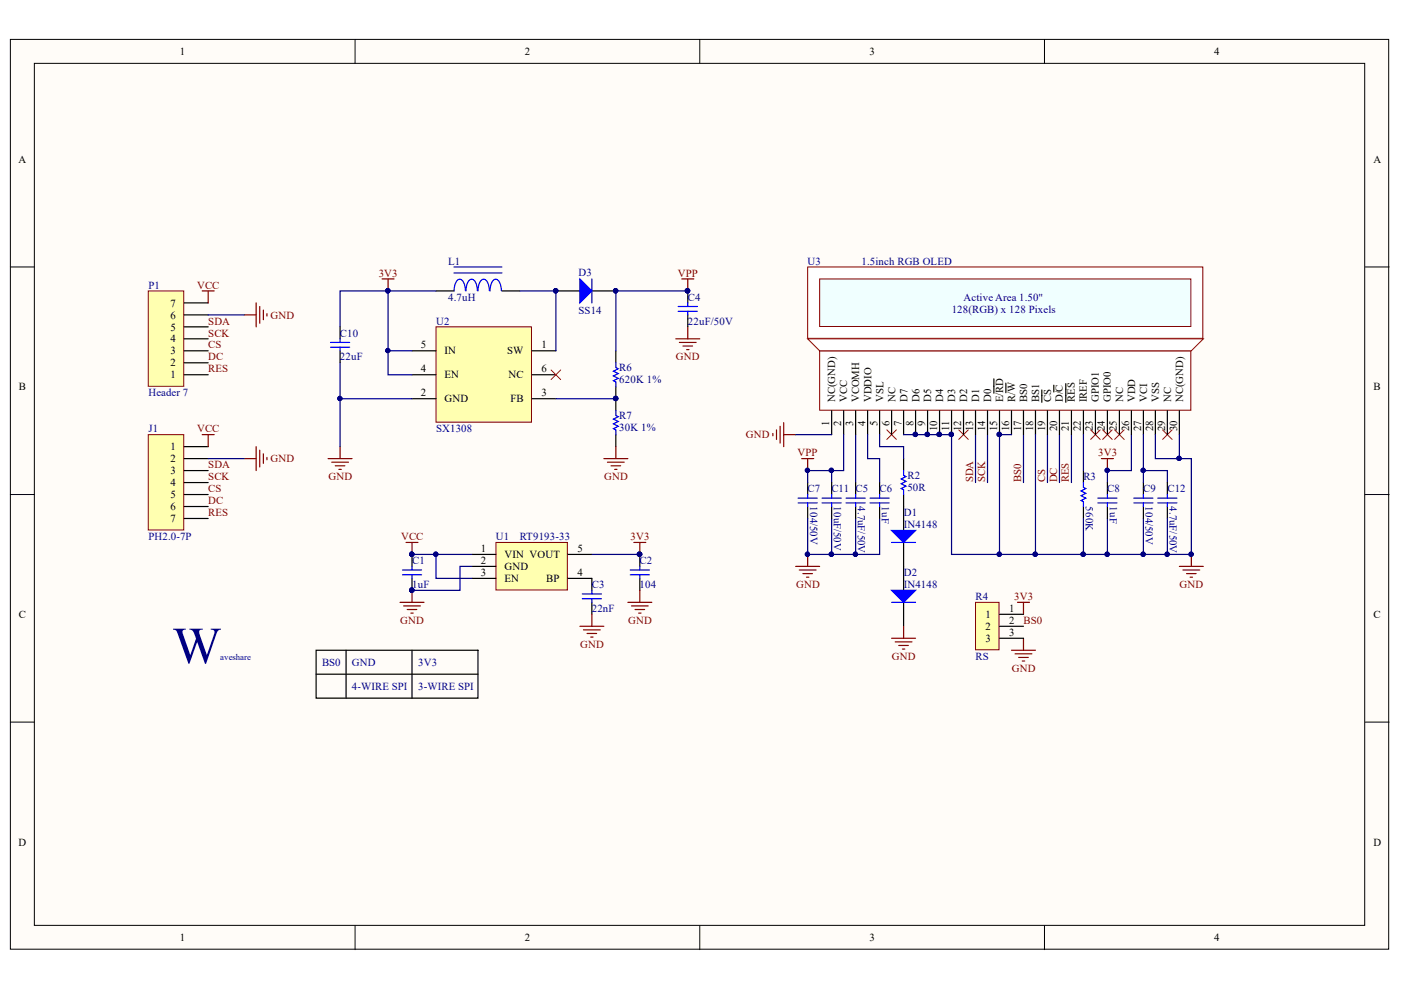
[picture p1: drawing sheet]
<svg xmlns="http://www.w3.org/2000/svg" width="297mm" height="210mm" viewBox="0 0 297 210" stroke-linecap="round" stroke-linejoin="round" font-family="sans-serif">
<defs><g id="words">
<text font-size="11" fill="#000080" x="36.5" y="140.6">W</text>
<g font-size="2.3">
<text x="38.2" y="11.7">1</text>
<text x="111.2" y="11.7">2</text>
<text x="184.3" y="11.7">3</text>
<text x="257.4" y="11.7">4</text>
<text x="3.9" y="34.5">A</text>
<text x="291.2" y="34.5">A</text>
<text x="36.1" y="65">7</text>
<text x="36.1" y="70.1">5</text>
<text x="36.1" y="67.5">6</text>
<text x="36.1" y="77.7">2</text>
<text x="36.1" y="75.2">3</text>
<text x="36.1" y="72.6">4</text>
<text x="89.3" y="73.9">5</text>
<text x="94.2" y="75.2">IN</text>
<text x="107.5" y="75.2">SW</text>
<text x="114.8" y="73.9">1</text>
<text x="4" y="82.8">B</text>
<text x="36.1" y="80.2">1</text>
<text x="89.3" y="79">4</text>
<text x="94.2" y="80.2">EN</text>
<text x="107.8" y="80.2">NC</text>
<text x="114.8" y="79">6</text>
<text x="291.2" y="82.8">B</text>
<text x="89.3" y="84">2</text>
<text x="94.2" y="85.3">GND</text>
<text x="108.2" y="85.3">FB</text>
<text x="114.8" y="84">3</text>
<text x="177.1" y="85.3" transform="rotate(-90 177.1 85.3)">NC(GND)</text>
<text x="179.6" y="85.3" transform="rotate(-90 179.6 85.3)">VCC</text>
<text x="182.1" y="85.3" transform="rotate(-90 182.1 85.3)">VCOMH</text>
<text x="184.8" y="85.3" transform="rotate(-90 184.8 85.3)">VDDIO</text>
<text x="187.3" y="85.3" transform="rotate(-90 187.3 85.3)">VSL</text>
<text x="189.8" y="85.3" transform="rotate(-90 189.8 85.3)">NC</text>
<text x="192.4" y="85.3" transform="rotate(-90 192.4 85.3)">D7</text>
<text x="194.9" y="85.3" transform="rotate(-90 194.9 85.3)">D6</text>
<text x="197.5" y="85.3" transform="rotate(-90 197.5 85.3)">D5</text>
<text x="200" y="85.3" transform="rotate(-90 200 85.3)">D4</text>
<text x="202.5" y="85.3" transform="rotate(-90 202.5 85.3)">D3</text>
<text x="205.1" y="85.3" transform="rotate(-90 205.1 85.3)">D2</text>
<text x="207.6" y="85.3" transform="rotate(-90 207.6 85.3)">D1</text>
<text x="210.1" y="85.3" transform="rotate(-90 210.1 85.3)">D0</text>
<text x="212.7" y="85.3" transform="rotate(-90 212.7 85.3)">E/RD</text>
<text x="215.2" y="85.3" transform="rotate(-90 215.2 85.3)">R/W</text>
<text x="217.8" y="85.3" transform="rotate(-90 217.8 85.3)">BS0</text>
<text x="220.3" y="85.3" transform="rotate(-90 220.3 85.3)">BS1</text>
<text x="222.8" y="85.3" transform="rotate(-90 222.8 85.3)">CS</text>
<text x="225.4" y="85.3" transform="rotate(-90 225.4 85.3)">D/C</text>
<text x="227.9" y="85.3" transform="rotate(-90 227.9 85.3)">RES</text>
<text x="230.5" y="85.3" transform="rotate(-90 230.5 85.3)">IREF</text>
<text x="233" y="85.3" transform="rotate(-90 233 85.3)">GPIO1</text>
<text x="235.5" y="85.3" transform="rotate(-90 235.5 85.3)">GPIO0</text>
<text x="238.1" y="85.3" transform="rotate(-90 238.1 85.3)">NC</text>
<text x="240.7" y="85.3" transform="rotate(-90 240.7 85.3)">VDD</text>
<text x="243.2" y="85.3" transform="rotate(-90 243.2 85.3)">VCI</text>
<text x="245.8" y="85.3" transform="rotate(-90 245.8 85.3)">VSS</text>
<text x="248.3" y="85.3" transform="rotate(-90 248.3 85.3)">NC</text>
<text x="250.8" y="85.3" transform="rotate(-90 250.8 85.3)">NC(GND)</text>
<text x="36.1" y="95.4">1</text>
<text x="175.8" y="90.3" transform="rotate(-90 175.8 90.3)">1</text>
<text x="178.3" y="90.3" transform="rotate(-90 178.3 90.3)">2</text>
<text x="180.9" y="90.3" transform="rotate(-90 180.9 90.3)">3</text>
<text x="183.5" y="90.3" transform="rotate(-90 183.5 90.3)">4</text>
<text x="186" y="90.3" transform="rotate(-90 186 90.3)">5</text>
<text x="188.6" y="90.3" transform="rotate(-90 188.6 90.3)">6</text>
<text x="191.1" y="90.3" transform="rotate(-90 191.1 90.3)">7</text>
<text x="193.7" y="90.3" transform="rotate(-90 193.7 90.3)">8</text>
<text x="196.2" y="90.3" transform="rotate(-90 196.2 90.3)">9</text>
<text x="198.7" y="91.4" transform="rotate(-90 198.7 91.4)">10</text>
<text x="201.3" y="91.3" transform="rotate(-90 201.3 91.3)">11</text>
<text x="203.8" y="91.4" transform="rotate(-90 203.8 91.4)">12</text>
<text x="206.3" y="91.4" transform="rotate(-90 206.3 91.4)">13</text>
<text x="208.9" y="91.4" transform="rotate(-90 208.9 91.4)">14</text>
<text x="211.4" y="91.4" transform="rotate(-90 211.4 91.4)">15</text>
<text x="214" y="91.4" transform="rotate(-90 214 91.4)">16</text>
<text x="216.5" y="91.4" transform="rotate(-90 216.5 91.4)">17</text>
<text x="219" y="91.4" transform="rotate(-90 219 91.4)">18</text>
<text x="221.6" y="91.4" transform="rotate(-90 221.6 91.4)">19</text>
<text x="224.1" y="91.4" transform="rotate(-90 224.1 91.4)">20</text>
<text x="226.6" y="91.4" transform="rotate(-90 226.6 91.4)">21</text>
<text x="229.2" y="91.4" transform="rotate(-90 229.2 91.4)">22</text>
<text x="231.7" y="91.4" transform="rotate(-90 231.7 91.4)">23</text>
<text x="234.3" y="91.4" transform="rotate(-90 234.3 91.4)">24</text>
<text x="236.8" y="91.4" transform="rotate(-90 236.8 91.4)">25</text>
<text x="239.4" y="91.4" transform="rotate(-90 239.4 91.4)">26</text>
<text x="242" y="91.4" transform="rotate(-90 242 91.4)">27</text>
<text x="244.5" y="91.4" transform="rotate(-90 244.5 91.4)">28</text>
<text x="247" y="91.4" transform="rotate(-90 247 91.4)">29</text>
<text x="249.6" y="91.4" transform="rotate(-90 249.6 91.4)">30</text>
<text x="36.1" y="98">2</text>
<text x="36.1" y="100.5">3</text>
<text x="36.1" y="103">4</text>
<text x="36.1" y="105.7">5</text>
<text x="36.1" y="108.2">6</text>
<text x="36.1" y="110.7">7</text>
<text x="101.9" y="117.1">1</text>
<text x="101.9" y="119.6">2</text>
<text x="106.9" y="118.3">VIN VOUT</text>
<text x="122.4" y="117.1">5</text>
<text x="101.9" y="122.1">3</text>
<text x="106.9" y="120.9">GND</text>
<text x="106.9" y="123.4">EN</text>
<text x="115.8" y="123.4">BP</text>
<text x="122.4" y="122.1">4</text>
<text x="4" y="131">C</text>
<text x="209" y="131">1</text>
<text x="214" y="129.8">1</text>
<text x="291.2" y="131">C</text>
<text x="209" y="133.6">2</text>
<text x="209" y="136.1">3</text>
<text x="214" y="132.3">2</text>
<text x="214" y="134.8">3</text>
<text x="3.9" y="179.3">D</text>
<text x="291.2" y="179.3">D</text>
<text x="38.2" y="199.6">1</text>
<text x="111.2" y="199.6">2</text>
<text x="184.3" y="199.6">3</text>
<text x="257.4" y="199.6">4</text>
</g>
<g font-size="2.3" fill="#800000">
<text x="80.3" y="58.7">3V3</text>
<text x="143.7" y="58.7">VPP</text>
<text x="41.8" y="61.2">VCC</text>
<text x="44.2" y="68.8">SDA</text>
<text x="44.2" y="71.3">SCK</text>
<text x="57.4" y="67.5">GND</text>
<text x="44.2" y="73.9">CS</text>
<text x="44.2" y="76.4">DC</text>
<text x="143.3" y="76.4">GND</text>
<text x="44.2" y="79">RES</text>
<text x="41.8" y="91.6">VCC</text>
<text x="158.1" y="92.9">GND</text>
<text x="44.2" y="99.2">SDA</text>
<text x="44.2" y="101.8">SCK</text>
<text x="57.4" y="98">GND</text>
<text x="69.6" y="101.8">GND</text>
<text x="128.1" y="101.8">GND</text>
<text x="169.1" y="96.7">VPP</text>
<text x="232.8" y="96.7">3V3</text>
<text x="44.2" y="104.4">CS</text>
<text x="44.2" y="106.9">DC</text>
<text x="206.3" y="102.3" transform="rotate(-90 206.3 102.3)">SDA</text>
<text x="208.9" y="102.3" transform="rotate(-90 208.9 102.3)">SCK</text>
<text x="216.5" y="102.3" transform="rotate(-90 216.5 102.3)">BS0</text>
<text x="221.6" y="102.3" transform="rotate(-90 221.6 102.3)">CS</text>
<text x="224.1" y="102.3" transform="rotate(-90 224.1 102.3)">DC</text>
<text x="226.6" y="102.3" transform="rotate(-90 226.6 102.3)">RES</text>
<text x="44.2" y="109.5">RES</text>
<text x="85" y="114.5">VCC</text>
<text x="133.7" y="114.5">3V3</text>
<text x="168.8" y="124.7">GND</text>
<text x="250.1" y="124.7">GND</text>
<text x="215.1" y="127.2">3V3</text>
<text x="84.9" y="132.3">GND</text>
<text x="123" y="137.4">GND</text>
<text x="133.2" y="132.3">GND</text>
<text x="217" y="132.3">BS0</text>
<text x="189.1" y="139.9">GND</text>
<text x="214.5" y="142.4">GND</text>
</g>
<g font-size="2.3" fill="#000080">
<text x="95" y="56.1">L1</text>
<text x="122.7" y="58.4">D3</text>
<text x="171.2" y="56.1">U3</text>
<text x="182.7" y="56.1">1.5inch RGB OLED</text>
<text x="31.5" y="61.2">P1</text>
<text x="95" y="63.7">4.7uH</text>
<text x="145.9" y="63.7">C4</text>
<text x="204.3" y="63.7">Active Area 1.50''</text>
<text x="72.1" y="71.3">C10</text>
<text x="92.5" y="68.8">U2</text>
<text x="122.7" y="66.5">SS14</text>
<text x="145.9" y="68.8">22uF/50V</text>
<text x="201.8" y="66.3">128(RGB) x 128 Pixels</text>
<text x="72.1" y="76.4">22uF</text>
<text x="131.3" y="78.7">R6</text>
<text x="131.3" y="81.2">620K 1%</text>
<text x="31.5" y="84">Header 7</text>
<text x="131.3" y="88.8">R7</text>
<text x="31.5" y="91.6">J1</text>
<text x="92.5" y="91.6">SX1308</text>
<text x="131.3" y="91.4">30K 1%</text>
<text x="192.4" y="101.5">R2</text>
<text x="229.7" y="101.8">R3</text>
<text x="171.2" y="104.4">C7</text>
<text x="171.7" y="107.4" transform="rotate(90 171.7 107.4)">104/50V</text>
<text x="176.3" y="104.4">C11 C5</text>
<text x="176.8" y="107.4" transform="rotate(90 176.8 107.4)">10uF/50V</text>
<text x="181.9" y="107.4" transform="rotate(90 181.9 107.4)">4.7uF/50V</text>
<text x="186.5" y="104.4">C6</text>
<text x="187" y="107.4" transform="rotate(90 187 107.4)">1uF</text>
<text x="192.4" y="104.1">50R</text>
<text x="230.2" y="107.4" transform="rotate(90 230.2 107.4)">560K</text>
<text x="234.8" y="104.4">C8</text>
<text x="235.3" y="107.4" transform="rotate(90 235.3 107.4)">1uF</text>
<text x="242.4" y="104.4">C9</text>
<text x="242.9" y="107.4" transform="rotate(90 242.9 107.4)">104/50V</text>
<text x="247.5" y="104.4">C12</text>
<text x="248" y="107.4" transform="rotate(90 248 107.4)">4.7uF/50V</text>
<text x="191.6" y="109.5">D1</text>
<text x="191.6" y="112">IN4148</text>
<text x="31.5" y="114.5">PH2.0-7P</text>
<text x="87.4" y="119.6">C1</text>
<text x="105.2" y="114.5">U1</text>
<text x="110.2" y="114.5">RT9193-33</text>
<text x="135.6" y="119.6">C2</text>
<text x="87.4" y="124.7">1uF</text>
<text x="125.5" y="124.7">C3</text>
<text x="135.6" y="124.7">104</text>
<text x="191.6" y="122.1">D2</text>
<text x="191.6" y="124.7">IN4148</text>
<text x="125.5" y="129.8">22nF</text>
<text x="206.8" y="127.2">R4</text>
<text x="68.3" y="141.2">BS0</text>
<text x="74.6" y="141.2">GND</text>
<text x="88.7" y="141.2">3V3</text>
<text x="206.8" y="139.9">RS</text>
<text x="74.6" y="146.2">4-WIRE SPI</text>
<text x="88.7" y="146.2">3-WIRE SPI</text>
</g>
<text font-size="1.9" fill="#000080" x="46.7" y="140">aveshare</text>
</g></defs>
<g fill="#fffcf8" stroke="#000" stroke-width=".21">
<path d="M2.2 8.4h292.2v192.9h-292.2z"/>
<path d="M7.3 13.4h282v182.8h-282z"/>
</g>
<path d="M75.3 8.4v5M148.4 8.4v5M221.4 8.4v5M2.2 56.6h5.1M289.4 56.6h5.1M2.2 104.9h5.1M289.4 104.9h5.1M2.2 153.1h5.1M289.4 153.1h5.1M75.3 196.3v5.1M148.4 196.3v5.1M221.4 196.3v5.1" fill="none" stroke="#000" stroke-width=".21"/>
<path d="M163.9 91.9v.5M164.6 91.1v2.1M165.4 90.4v3.5M166.2 89.6v5.1M166.2 92.2h2.5M170 97.2h2.5M171.2 97.2v2.6" fill="none" stroke="#800000" stroke-width=".25"/>
<g fill="#000080" stroke="#000080" stroke-width=".21">
<circle cx="171.2" cy="99.7" r=".46"/>
<circle cx="234.7" cy="99.7" r=".46"/>
</g>
<path d="M188 91.1l2.1 2.1M190.1 91.1l-2.1 2.1M236.3 91.1l2.1 2.1M238.4 91.1l-2.1 2.1M246.5 91.1l2 2.1M248.5 91.1l-2 2.1" fill="none" stroke="#f00" stroke-width=".21"/>
<path d="M181.4 92.2v10.1M206.8 92.2v10.1M209.4 92.2v10.1M217 92.2v10.1M222.1 92.2v10.1M224.6 92.2v10.1M227.2 92.2v10.1M239.9 92.2v7.6h-5.1v2.5" fill="none" stroke="#000080" stroke-width=".25"/>
<path d="M191.6 97.2v2.6M171.2 102.3v2.6M171.2 107.4v2.5M191.6 104.9v7.6M191.6 115v5.1" fill="none" stroke="#000" stroke-width=".25"/>
<path d="M191.6 99.8v1l.5 .2-1 .6 1 .5-1 .5 1 .5-1 .5 .5 .2v1.1M169.2 106.6h4.1M169.2 105.6h4.1M171.2 104.9v.7M171.2 106.6v.8" fill="none" stroke="#00f" stroke-width=".25"/>
<path d="M189 112.5h5.1l-2.5 2.5z" fill="#00f"/>
<path d="M189 112.5h5.1l-2.5 2.5zM189 115h5.1" fill="none" stroke="#00f" stroke-width=".25"/>
<path d="M191.6 120.1v5.1M191.6 127.7v5.1" fill="none" stroke="#000" stroke-width=".25"/>
<path d="M189 125.2h5.1l-2.5 2.5z" fill="#00f"/>
<path d="M229.7 102.3v1l.5 .3-1 .5 1 .5-1 .5 1 .5-1 .5 .5 .3v1M189 125.2h5.1l-2.5 2.5zM189 127.7h5.1" fill="none" stroke="#00f" stroke-width=".25"/>
<path d="M189 135.3h5.1M189.8 136.1h3.6M190.6 136.9h2M191.3 137.6h.5M191.6 132.8v2.5M214.5 137.9h5M215.2 138.6h3.6M215.7 127.7h2.6M216 139.4h2M217 127.7v2.5M217 135.3v2.6M216.7 140.2h.6" fill="none" stroke="#800000" stroke-width=".25"/>
<path d="M229.7 99.8v2.5M229.7 107.4v2.5" fill="none" stroke="#000" stroke-width=".25"/>
<path d="M203.3 91.1l2 2.1M205.3 91.1l-2 2.1" fill="none" stroke="#f00" stroke-width=".21"/>
<path d="M206.8 127.7h5v10.1h-5z" fill="#ffffb0" stroke="#800000" stroke-width=".21"/>
<path d="M211.9 130.2h5.1M211.9 132.8h5.1M211.9 135.3h5.1" fill="none" stroke="#000" stroke-width=".25"/>
<path d="M105.2 115h15.1v10.1h-15.1z" fill="#ffffb0" stroke="#800000" stroke-width=".21"/>
<path d="M87.4 117.6v2.5M100.1 117.6h5.1M120.4 117.6h5.1M135.7 117.6v2.5M87.4 122.6v2.6M100.1 120.1h5.1M100.1 122.6h5.1M120.4 122.6h5.1v2.6M125.5 127.7v2.5M135.7 122.6v2.6" fill="none" stroke="#000" stroke-width=".25"/>
<g fill="#000080" stroke="#000080" stroke-width=".21">
<circle cx="87.3" cy="125.1" r=".46"/>
<circle cx="87.3" cy="117.5" r=".46"/>
<circle cx="135.6" cy="117.5" r=".47"/>
</g>
<path d="M85.3 120.9h4.1M85.3 121.9h4.1M87.4 120.1v.8M87.4 121.9v.7M123.5 125.9h4M123.5 126.9h4M125.5 125.2v.7M125.5 126.9v.8M133.6 120.9h4.1M133.6 121.9h4.1M135.7 120.1v.8M135.7 121.9v.7" fill="none" stroke="#00f" stroke-width=".25"/>
<g fill="none" stroke="#800000" stroke-width=".25">
<path d="M86.1 115h2.5M87.4 115v2.6M134.4 115h2.5M135.7 115v2.6M84.8 127.7h5.1M85.6 128.5h3.5M86.3 129.2h2.1M87.1 130h.5M87.4 125.2v2.5M122.9 132.8h5.1M123.7 133.6h3.6M124.5 134.3h2"/>
<path d="M125.2 135.1h.5M125.5 130.2v2.6M133.1 127.7h5.1M133.9 128.5h3.5M134.6 129.2h2.1M135.4 130h.5M135.7 125.2v2.5"/>
</g>
<path d="M125.5 117.6h10.2" fill="none" stroke="#000080" stroke-width=".25"/>
<path d="M231.2 91.1l2.1 2.1M233.3 91.1l-2.1 2.1M233.8 91.1l2 2.1M235.8 91.1l-2 2.1" fill="none" stroke="#f00" stroke-width=".21"/>
<path d="M173.8 74.4h78.7v12.6h-78.7z" fill="#fff" stroke="#800000" stroke-width=".21"/>
<g fill="none" stroke="#000" stroke-width=".25">
<path d="M176.3 87.1v5.1M178.9 87.1v5.1M181.4 87.1v5.1M184 87.1v5.1M186.5 87.1v5.1M189 87.1v5.1M191.6 87.1v5.1M194.1 87.1v5.1M196.7 87.1v5.1M199.2 87.1v5.1M201.7 87.1v5.1M204.3 87.1v5.1"/>
<path d="M206.8 87.1v5.1M209.4 87.1v5.1M210.7 80.3v3.1M211.9 87.1v5.1M213.3 81.2v2.1M214.5 87.1v5.1M217 87.1v5.1M219.5 87.1v5.1M220.9 82.7v2.6M222.1 87.1v5.1M223.4 81.7v1.4M224.6 87.1v5.1"/>
<path d="M226 81.3v4M227.2 87.1v5.1M229.7 87.1v5.1M232.3 87.1v5.1M234.8 87.1v5.1M237.3 87.1v5.1M239.9 87.1v5.1M242.4 87.1v5.1M245 87.1v5.1M247.5 87.1v5.1M250 87.1v5.1"/>
</g>
<g fill="#000080" stroke="#000080" stroke-width=".21">
<circle cx="194.1" cy="92.1" r=".46"/>
<circle cx="196.6" cy="92.1" r=".46"/>
<circle cx="199.1" cy="92.1" r=".46"/>
<circle cx="201.7" cy="92.1" r=".46"/>
<circle cx="211.9" cy="92.1" r=".46"/>
</g>
<path d="M171.2 71.8h83.9l-2.5 2.6h-78.8z" fill-rule="evenodd" fill="#fff"/>
<path d="M171.2 71.8h83.9l-2.5 2.6h-78.8z" fill="none" stroke="#800000" stroke-width=".21"/>
<path d="M171.2 56.6h83.8v15.1h-83.8z" fill="#fff" stroke="#800000" stroke-width=".21"/>
<path d="M173.8 59.1h78.7v10.1h-78.7z" fill="#f0ffff" stroke="#800000" stroke-width=".21"/>
<g fill="#000080" stroke="#000080" stroke-width=".21">
<circle cx="194.1" cy="92.1" r=".46"/>
<circle cx="196.6" cy="92.1" r=".46"/>
<circle cx="199.1" cy="92.1" r=".46"/>
<circle cx="201.7" cy="92.1" r=".46"/>
<circle cx="211.9" cy="92.1" r=".46"/>
</g>
<path d="M31.4 61.7h7.6v20.2h-7.6z" fill="#ffffb0" stroke="#800000" stroke-width=".21"/>
<path d="M39.1 79.5h5M39.1 76.9h5M39.1 74.4h5M39.1 71.8h5M39.1 69.3h5M39.1 66.8h5M39.1 64.2h5" fill="none" stroke="#000" stroke-width=".25"/>
<path d="M42.9 61.7h2.5M44.1 61.7v2.5M51.8 66.8h2.5M54.3 64.2v5.1M55.1 65v3.5M55.8 65.7v2.1M56.6 66.5v.5" fill="none" stroke="#800000" stroke-width=".25"/>
<path d="M44.1 66.8h7.7M87.4 117.6h12.7M92.4 117.6v5h7.7M100.1 120.1h-2.6v5.1h-10.1" fill="none" stroke="#000080" stroke-width=".25"/>
<g fill="#000080" stroke="#000080" stroke-width=".21">
<circle cx="92.4" cy="117.5" r=".46"/>
<circle cx="87.3" cy="117.5" r=".46"/>
<circle cx="87.3" cy="125.1" r=".46"/>
</g>
<path d="M31.4 92.2h7.6v20.2h-7.6z" fill="#ffffb0" stroke="#800000" stroke-width=".21"/>
<g fill="none" stroke="#000" stroke-width=".25">
<path d="M92.4 61.7h3.9M106.4 61.7h3.8M130.6 74.4v2.5M39.1 94.7h5M39.1 97.2h5M39.1 99.8h5M130.6 82v5.1M130.6 92.2v2.5M39.1 102.3h5M39.1 104.9h5M39.1 107.4h5M39.1 109.9h5"/>
<path d="M67 137.9h34.3v10.1h-34.3zM73.4 137.9v10.1M87.4 137.9v10.1M67 142.9h34.3"/>
</g>
<g fill="none" stroke="#800000" stroke-width=".25">
<path d="M144.6 59.1h2.5M145.8 59.1v2.6M143.3 71.8h5.1M144 72.6h3.6M144.8 73.4h2M145.6 74.1h.5M145.8 69.3v2.5M42.9 92.2h2.5M44.1 92.2v2.5M51.8 97.2h2.5M54.3 94.7v5.1M55.1 95.5v3.5"/>
<path d="M55.8 96.2v2.1M56.6 97v.5M128 97.2h5.1M128.8 98h3.5M129.6 98.8h2M130.3 99.5h.5M130.6 94.7v2.5M233.5 97.2h2.6M234.8 97.2v2.6M171.2 117.6v2.5M252.6 117.6v2.5M168.7 120.1h5.1"/>
<path d="M169.5 120.9h3.5M170.2 121.6h2.1M171 122.4h.5M250 120.1h5.1M250.8 120.9h3.6M251.6 121.6h2M252.3 122.4h.5"/>
</g>
<g fill="none" stroke="#000080" stroke-width=".25">
<path d="M44.1 97.2h7.7M168.7 92.2h7.6M176.3 99.8v2.5M178.9 92.2v7.6h-7.7v2.5M184 92.2v5h2.5v5.1M186.5 92.2v2.5h5.1v2.5M191.6 92.2h10.1v25.4h10.2M214.5 92.2h-2.6v25.4h7.6M219.5 92.2v25.4h10.2M229.7 92.2v7.6M242.4 99.8h5.1v2.5M245 92.2v5h5v-5"/>
<path d="M250 97.2h2.6v20.4h-5.1M176.3 109.9v7.7M181.4 109.9v7.7M234.8 109.9v7.7M242.4 109.9v7.7"/>
</g>
<g fill="#000080" stroke="#000080" stroke-width=".21">
<circle cx="242.4" cy="99.7" r=".46"/>
<circle cx="250" cy="97.2" r=".46"/>
<circle cx="176.3" cy="117.5" r=".47"/>
<circle cx="181.4" cy="117.5" r=".46"/>
<circle cx="171.2" cy="117.5" r=".46"/>
<circle cx="242.4" cy="117.5" r=".46"/>
<circle cx="234.7" cy="117.5" r=".46"/>
<circle cx="252.5" cy="117.5" r=".46"/>
<circle cx="171.2" cy="99.7" r=".46"/>
<circle cx="176.3" cy="99.7" r=".46"/>
<circle cx="234.7" cy="99.7" r=".46"/>
<circle cx="247.4" cy="117.5" r=".46"/>
<circle cx="194.1" cy="92.1" r=".46"/>
<circle cx="196.6" cy="92.1" r=".46"/>
<circle cx="199.1" cy="92.1" r=".46"/>
<circle cx="201.7" cy="92.1" r=".46"/>
<circle cx="211.9" cy="117.5" r=".46"/>
<circle cx="219.5" cy="117.5" r=".47"/>
<circle cx="229.6" cy="117.5" r=".47"/>
<circle cx="211.9" cy="92.1" r=".46"/>
<circle cx="130.5" cy="84.5" r=".46"/>
<circle cx="145.8" cy="61.6" r=".47"/>
</g>
<path d="M96.3 57.9h10.1M96.3 56.6h10.1M98.7 61.6a2.19 2.19 0 0 0-1.2-2.4 2.23 2.23 0 0 0-1.2 2.5M101.2 61.6a2.18 2.18 0 0 0-1.2-2.4 2.22 2.22 0 0 0-1.2 2.5M103.8 61.6a2.18 2.18 0 0 0-1.3-2.4 2.22 2.22 0 0 0-1.2 2.5M106.3 61.6a2.19 2.19 0 0 0-1.2-2.4 2.23 2.23 0 0 0-1.2 2.5M130.6 76.9v1l.5 .3-1 .5 1 .5-1 .5 1 .5-1 .5 .5 .3v1M130.6 87.1v1l.5 .2-1 .6 1 .5-1 .5 1 .5-1 .5 .5 .2v1.1" fill="none" stroke="#00f" stroke-width=".25"/>
<path d="M92.4 69.3h20.3v20.2h-20.3z" fill="#ffffb0" stroke="#800000" stroke-width=".21"/>
<g fill="none" stroke="#000" stroke-width=".25">
<path d="M87.4 74.4h5M87.4 79.5h5M112.8 74.4h5.1M112.8 79.5h5.1M117.9 61.7h5M125.5 61.7h5.1M87.4 84.5h5M112.8 84.5h5.1M181.4 102.3v2.6M181.4 107.4v2.5M186.5 102.3v2.6M186.5 107.4v2.5"/>
<path d="M234.8 102.3v2.6M234.8 107.4v2.5M242.4 102.3v2.6M242.4 107.4v2.5"/>
</g>
<path d="M72.1 76.9v7.6h15.3M82.3 74.4v5.1h5.1M82.3 61.7h-10.2v7.6M92.4 61.7h-10.1v12.7h5.1M110.2 61.7h7.7v12.7M72.1 84.5v10.2M117.9 84.5h12.7M171.2 109.9v7.7h15.3v-7.7" fill="none" stroke="#000080" stroke-width=".25"/>
<g fill="#000080" stroke="#000080" stroke-width=".21">
<circle cx="82.2" cy="61.6" r=".46"/>
<circle cx="82.2" cy="74.3" r=".46"/>
<circle cx="72.1" cy="84.5" r=".46"/>
<circle cx="117.8" cy="61.6" r=".46"/>
<circle cx="130.5" cy="84.5" r=".46"/>
<circle cx="171.2" cy="117.5" r=".46"/>
<circle cx="176.3" cy="117.5" r=".47"/>
<circle cx="181.4" cy="117.5" r=".46"/>
<circle cx="130.5" cy="61.6" r=".46"/>
</g>
<path d="M81 59.1h2.5M82.3 59.1v2.6M69.6 97.2h5M70.3 98h3.6M71.1 98.8h2M71.9 99.5h.5M72.1 94.7v2.5" fill="none" stroke="#800000" stroke-width=".25"/>
<path d="M116.8 78.4l2.1 2.1M118.9 78.4l-2.1 2.1" fill="none" stroke="#f00" stroke-width=".21"/>
<g fill="none" stroke="#00f" stroke-width=".25">
<path d="M179.4 105.6h4M179.4 106.6h4M181.4 104.9v.7M181.4 106.6v.8M184.5 105.6h4M184.5 106.6h4M186.5 104.9v.7M186.5 106.6v.8M232.8 105.6h4M232.8 106.6h4M234.8 104.9v.7M234.8 106.6v.8"/>
<path d="M240.4 105.6h4.1M240.4 106.6h4.1M242.4 104.9v.7M242.4 106.6v.8"/>
</g>
<path d="M122.9 59.1l2.6 2.6-2.6 2.5z" fill="#00f"/>
<g fill="none" stroke="#00f" stroke-width=".25">
<path d="M122.9 59.1l2.6 2.6-2.6 2.5zM125.5 59.1v5.1M70.1 72.6h4M70.1 73.6h4M72.1 71.8v.8M72.1 73.6v.8M143.8 65h4.1M143.8 66h4.1M145.8 64.2v.8M145.8 66v.8M174.3 105.6h4.1M174.3 106.6h4.1"/>
<path d="M176.3 104.9v.7M176.3 106.6v.8M245.5 105.6h4M245.5 106.6h4M247.5 104.9v.7M247.5 106.6v.8"/>
</g>
<g fill="#000080" stroke="#000080" stroke-width=".21">
<circle cx="117.8" cy="61.6" r=".46"/>
<circle cx="130.5" cy="61.6" r=".46"/>
<circle cx="145.8" cy="61.6" r=".47"/>
<circle cx="242.4" cy="99.7" r=".46"/>
<circle cx="247.4" cy="117.5" r=".46"/>
<circle cx="242.4" cy="117.5" r=".46"/>
<circle cx="234.7" cy="117.5" r=".46"/>
<circle cx="229.6" cy="117.5" r=".47"/>
</g>
<path d="M72.1 69.3v2.5M72.1 74.4v2.5M145.8 61.7v2.5M145.8 66.8v2.5M176.3 102.3v2.6M176.3 107.4v2.5M247.5 102.3v2.6M247.5 107.4v2.5" fill="none" stroke="#000" stroke-width=".25"/>
<path d="M145.8 61.7h-15.2v12.7M242.4 92.2v10.1M229.7 109.9v7.7h17.8v-7.7" fill="none" stroke="#000080" stroke-width=".25"/>
<use href="#words"/>
</svg>
